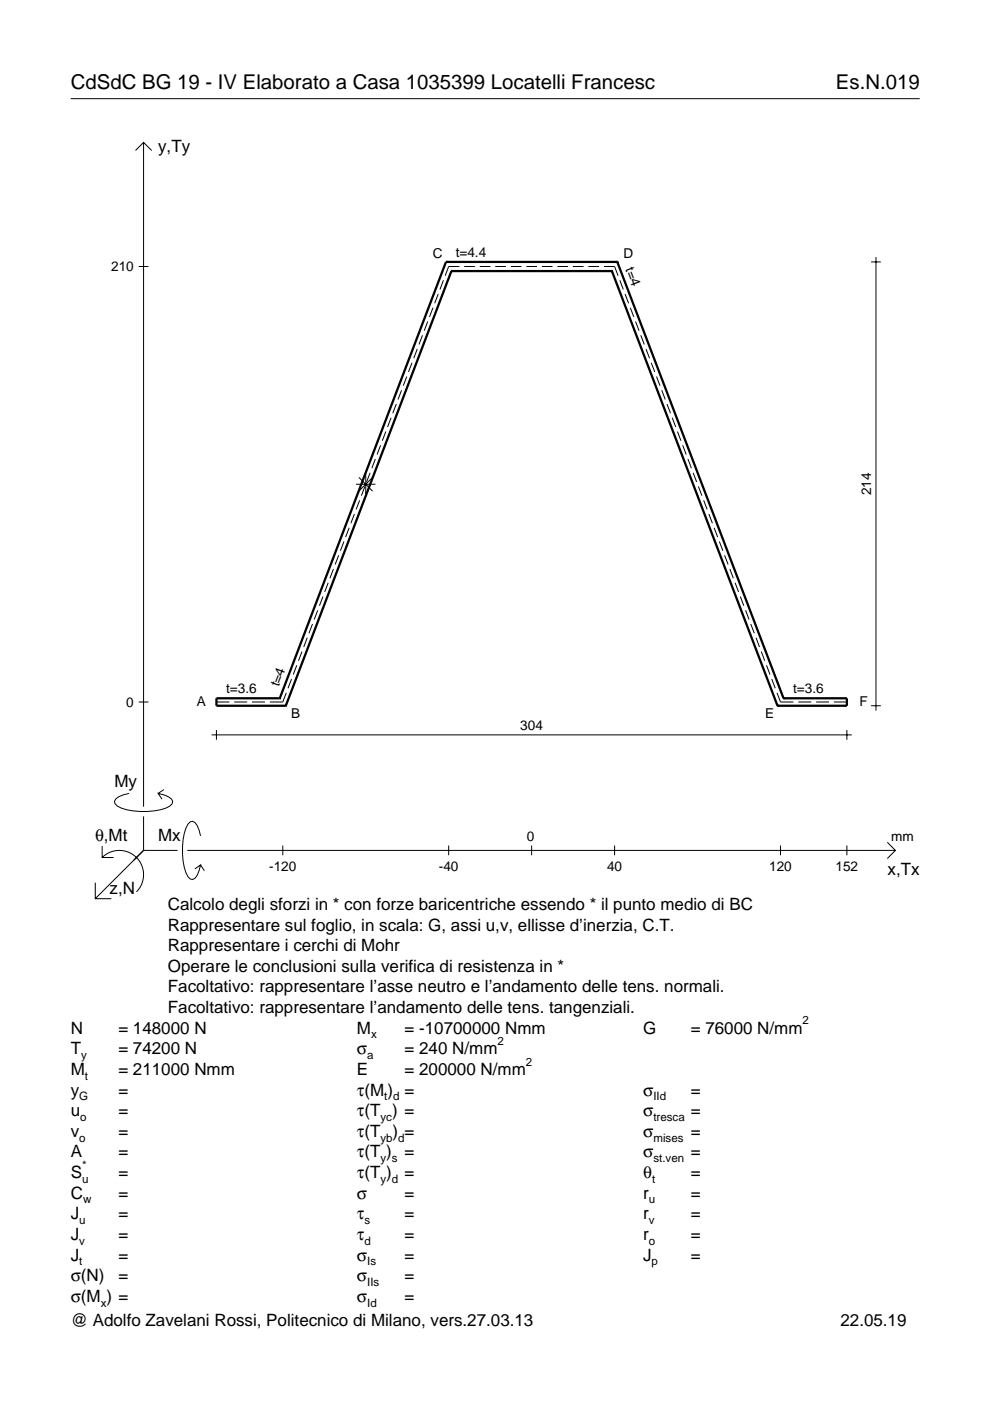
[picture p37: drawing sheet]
<svg xmlns="http://www.w3.org/2000/svg" width="210mm" height="297mm" viewBox="0 0 210 297" stroke-linecap="round" stroke-linejoin="round" font-family="sans-serif">
<defs><g id="words">
<g font-size="4.3">
<text x="15" y="18.9">CdSdC BG 19 - IV Elaborato a Casa 1035399 Locatelli Francesc</text>
<text x="177.2" y="18.9">Es.N.019</text>
</g>
<g font-size="3.6">
<text x="33.5" y="32.3">y,Ty</text>
<text x="24.3" y="166.9">My</text>
<text x="20.1" y="178.2">θ,Mt</text>
<text x="33.5" y="178.2">Mx</text>
<text x="188.2" y="185.5">x,Tx</text>
<text x="23.2" y="189.6">z,N</text>
<text x="35.6" y="192.9">Calcolo degli sforzi in * con forze baricentriche essendo * il punto medio di BC</text>
<text x="35.6" y="197.3">Rappresentare sul foglio, in scala: G, assi u,v, ellisse d’inerzia, C.T.</text>
<text x="35.6" y="201.7">Rappresentare i cerchi di Mohr</text>
<text x="35.6" y="206">Operare le conclusioni sulla verifica di resistenza in *</text>
<text x="35.6" y="210.4">Facoltativo: rappresentare l’asse neutro e l’andamento delle tens. normali.</text>
<text x="35.6" y="214.8">Facoltativo: rappresentare l’andamento delle tens. tangenziali.</text>
<text x="15" y="219.2">N</text>
<text x="25.1" y="219.2">= 148000 N</text>
<text x="75.7" y="219.2">M</text>
<text x="85.8" y="219.2">= -10700000 Nmm</text>
<text x="136.4" y="219.2">G</text>
<text x="146.5" y="219.2">= 76000 N/mm</text>
<text x="15" y="227.9">M</text>
<text x="15" y="223.5">T</text>
<text x="25.1" y="227.9">= 211000 Nmm</text>
<text x="25.1" y="223.5">= 74200 N</text>
<text x="75.7" y="223.5">σ</text>
<text x="75.7" y="227.9">E</text>
<text x="85.8" y="223.5">= 240 N/mm</text>
<text x="85.8" y="227.9">= 200000 N/mm</text>
<text x="15" y="232.3">y</text>
<text x="25.1" y="232.3">=</text>
<text x="75.7" y="232.3">τ(M ) =</text>
<text x="136.4" y="232.3">σ</text>
<text x="146.5" y="232.3">=</text>
<text x="15" y="236.7">u</text>
<text x="25.1" y="236.7">=</text>
<text x="75.7" y="236.7">τ(T ) =</text>
<text x="136.4" y="236.7">σ</text>
<text x="146.5" y="236.7">=</text>
<text x="15" y="245.4">A</text>
<text x="15" y="241">v</text>
<text x="25.1" y="241">=</text>
<text x="25.1" y="245.4">=</text>
<text x="75.7" y="245.4">τ(T )</text>
<text x="75.7" y="241">τ(T</text>
<text x="83.3" y="241">) =</text>
<text x="85.8" y="245.4">=</text>
<text x="136.4" y="241">σ</text>
<text x="136.4" y="245.4">σ</text>
<text x="146.5" y="241">=</text>
<text x="146.5" y="245.4">=</text>
<text x="15" y="249.8">S</text>
<text x="25.1" y="249.8">=</text>
<text x="75.7" y="249.8">τ(T )</text>
<text x="85.8" y="249.8">=</text>
<text x="136.4" y="249.8">θ</text>
<text x="146.5" y="249.8">=</text>
<text x="15" y="254.2">C</text>
<text x="25.1" y="254.2">=</text>
<text x="75.7" y="254.2">σ</text>
<text x="85.8" y="254.2">=</text>
<text x="136.4" y="254.2">r</text>
<text x="146.5" y="254.2">=</text>
<text x="15" y="262.9">J</text>
<text x="15" y="258.5">J</text>
<text x="25.1" y="262.9">=</text>
<text x="25.1" y="258.5">=</text>
<text x="75.7" y="262.9">τ</text>
<text x="75.7" y="258.5">τ</text>
<text x="85.8" y="262.9">=</text>
<text x="85.8" y="258.5">=</text>
<text x="136.4" y="262.9">r</text>
<text x="136.4" y="258.5">r</text>
<text x="146.5" y="262.9">=</text>
<text x="146.5" y="258.5">=</text>
<text x="15" y="267.3">J</text>
<text x="25.1" y="267.3">=</text>
<text x="75.7" y="267.3">σ</text>
<text x="85.8" y="267.3">=</text>
<text x="136.4" y="267.3">J</text>
<text x="146.5" y="267.3">=</text>
<text x="15" y="271.7">σ(N)</text>
<text x="25.1" y="271.7">=</text>
<text x="75.7" y="271.7">σ</text>
<text x="85.8" y="271.7">=</text>
<text x="15" y="276">σ(M ) =</text>
<text x="15" y="281.2">@ Adolfo Zavelani Rossi, Politecnico di Milano, vers.27.03.13</text>
<text x="75.7" y="276">σ</text>
<text x="85.8" y="276">=</text>
<text x="178.2" y="281.2">22.05.19</text>
</g>
<g font-size="2.9">
<text x="23.6" y="57.5">210</text>
<text x="91.8" y="54.8">C</text>
<text x="96.6" y="54.5">t=4.4</text>
<text x="132.2" y="54.8">D</text>
<text x="132.6" y="57.1" transform="rotate(69 132.6 57.1)">t=4</text>
<text x="184.7" y="105" transform="rotate(-90 184.7 105)">214</text>
<text x="26.8" y="149.8">0</text>
<text x="41.7" y="149.7">A</text>
<text x="47.9" y="147">t=3.6</text>
<text x="59.1" y="145.8" transform="rotate(-69 59.1 145.8)">t=4</text>
<text x="168.2" y="147">t=3.6</text>
<text x="182.2" y="149.7">F</text>
<text x="61.7" y="152.3">B</text>
<text x="110.3" y="154.8">304</text>
<text x="162.2" y="152.3">E</text>
<text x="111.7" y="178.2">0</text>
<text x="189" y="178.2">mm</text>
<text x="57.1" y="184.7">-120</text>
<text x="93" y="184.7">-40</text>
<text x="128.7" y="184.7">40</text>
<text x="163.1" y="184.7">120</text>
<text x="177.2" y="184.7">152</text>
</g>
<g font-size="2.4">
<text x="78.7" y="220.2">x</text>
<text x="105.5" y="221.5">2</text>
<text x="170.2" y="217.2">2</text>
<text x="17.2" y="224.5">y</text>
<text x="77.9" y="224.5">a</text>
<text x="111.5" y="225.9">2</text>
<text x="16.8" y="233.3">G</text>
<text x="18" y="228.9">t</text>
<text x="81.5" y="233.3">t d</text>
<text x="138.5" y="233.3">IId</text>
<text x="17" y="237.7">o</text>
<text x="80.7" y="237.7">yc</text>
<text x="138.5" y="237.7">tresca</text>
<text x="16.8" y="242">o</text>
<text x="80.7" y="242">yb d</text>
<text x="138.5" y="242">mises</text>
<text x="17.4" y="250.8">u</text>
<text x="17.4" y="247.8">*</text>
<text x="80.7" y="250.8">y d</text>
<text x="80.7" y="246.4">y s</text>
<text x="138.2" y="250.8">t</text>
<text x="138.5" y="246.4">st.ven</text>
<text x="17.6" y="255.2">w</text>
<text x="137.6" y="255.2">u</text>
<text x="16.8" y="263.9">v</text>
<text x="16.8" y="259.5">u</text>
<text x="77.3" y="263.9">d</text>
<text x="77.3" y="259.5">s</text>
<text x="137.6" y="263.9">o</text>
<text x="137.6" y="259.5">v</text>
<text x="16.8" y="268.3">t</text>
<text x="77.9" y="268.3">Is</text>
<text x="138.2" y="268.3">p</text>
<text x="77.9" y="272.7">IIs</text>
<text x="21.4" y="277">x</text>
<text x="77.9" y="277">Id</text>
</g>
</g></defs>
<g fill="none" stroke="#000" stroke-width=".21">
<path d="M15 20.9h180M28.7 31.9l1.7-1.7 1.8 1.7M30.4 30.2v140.8M29.4 56.5h2.1M94 59.4l-.7 2M97.4 56.5h-2.3l-.7 2M98.4 56.5h2.3M101.7 56.5h2.3M105 56.5h2.3M108.3 56.5h2.3M111.6 56.5h2.2M114.9 56.5h2.2"/>
<path d="M118.2 56.5h2.2M121.5 56.5h2.2M124.8 56.5h2.2M128 56.5h2.3l.7 2M131.4 59.4l.8 2M184.7 55.5h2.1M185.7 54.5v96.2M86.2 79.8l-.7 2M87.4 76.9l-.8 2M88.5 74l-.8 2M89.6 71.1l-.8 1.9M90.7 68.2l-.8 1.9"/>
<path d="M91.8 65.3l-.7 1.9M92.9 62.3l-.7 2M132.5 62.3l.8 2M133.6 65.3l.8 1.9M134.7 68.2l.8 1.9M135.9 71.1l.7 1.9M137 74l.7 2M138.1 76.9l.7 2M139.2 79.8l.7 2M79.6 97.3l-.8 2M80.7 94.4l-.8 2M81.8 91.5l-.7 1.9"/>
<path d="M82.9 88.6l-.7 1.9M84 85.7l-.7 1.9M85.1 82.7l-.7 2M140.3 82.7l.7 2M141.4 85.7l.8 1.9M142.5 88.6l.8 1.9M143.6 91.5l.8 1.9M144.7 94.4l.8 2M145.9 97.3l.7 2M71.8 117.7l-.7 2M72.9 114.8l-.7 2M74 111.9l-.7 2"/>
<path d="M75.1 109l-.7 1.9M75.5 102.7h4.1M76.1 101.2l2.9 2.9M76.2 106.1l-.7 1.9M77.4 103.2l-.8 1.9M77.5 100.6v4.1M78.5 100.2l-.8 2M79 101.2l-2.9 2.9M147 100.2l.7 2M148.1 103.2l.7 1.9M149.2 106.1l.7 1.9M150.3 109l.7 1.9"/>
<path d="M151.4 111.9l.8 2M152.5 114.8l.8 2M153.6 117.7l.8 2M64 138.1l-.7 2M65.1 135.2l-.7 2M66.3 132.3l-.8 2M67.4 129.4l-.8 2M68.5 126.5l-.8 1.9M69.6 123.6l-.8 1.9M70.7 120.7l-.8 1.9M154.7 120.7l.8 1.9M155.9 123.6l.7 1.9"/>
<path d="M157 126.5l.7 1.9M158.1 129.4l.7 2M159.2 132.3l.7 2M160.3 135.2l.7 2M161.4 138.1l.7 2M29.4 148.8h2.1M44.9 155.8h135.7M45.9 148.8h2.7M45.9 154.8v2M49.7 148.8h2.7M53.4 148.8h2.8M60.7 146.9l-.7 1.9h-2.8"/>
<path d="M61.8 144l-.7 1.9M62.9 141.1l-.7 1.9M162.5 141.1l.8 1.9M163.6 144l.8 1.9M164.7 146.9l.8 1.9h2.7M169.3 148.8h2.7M173 148.8h2.8M176.8 148.8h2.8M179.6 154.8v2M184.7 149.6h2.1M21.7 179.4v2.4h2.4M27.3 168.2a3.6 3.6 0 0 0-3 1.7l.1 .5a5.6 5.6 0 0 0 3.8 1.5 13.4 13.4 0 0 0 7.8-1l.5-.5 .1-.5a3.6 3.6 0 0 0-3.1-1.7l.8 1.2"/>
<path d="M30.4 173.1v7.2M34.7 167.4l-1.2 .8M42.5 177.2a3.6 3.6 0 0 0-1.7-3.1l-.5 .2a5.7 5.7 0 0 0-1.5 3.7 13.3 13.3 0 0 0 1 7.9l.5 .5 .5 .1a3.6 3.6 0 0 0 1.7-3.1l-1.2 .8M60 179.3v2M95.1 179.3v2M112.7 179.3v2M130.3 179.3v2M165.5 179.3v2M179.6 179.3v2M188.1 178.6l1.7 1.7-1.7 1.7M20.2 187.2v3.3h3.4M21.7 181.8a5.1 5.1 0 0 1 7.2 0 5.1 5.1 0 0 1 0 7.3"/>
<path d="M30.4 180.3l-10.2 10.2M30.4 180.3h7.2M39.7 180.3h150.1M42.5 183.4l.8 1.2"/>
</g>
<g fill="none" stroke="#000" stroke-width=".48">
<path d="M94.6 55.5h.1M94.6 55.5l-35.3 92.6M94.6 55.5h36.3M95.7 57.5h.1M95.7 57.5l-35.1 92.1M95.7 57.5h34M129.7 57.5h.1M129.7 57.5l35.1 92.1M130.9 55.5h.1M130.9 55.5l35.2 92.6M59.3 148.1h.1M59.3 148.1h-13.4v1.5h14.7"/>
<path d="M60.6 149.6h.1M164.8 149.6h.1M166.1 148.1h.1M166.1 148.1h13.5v1.5h-14.8"/>
</g>
<use href="#words"/>
</svg>
